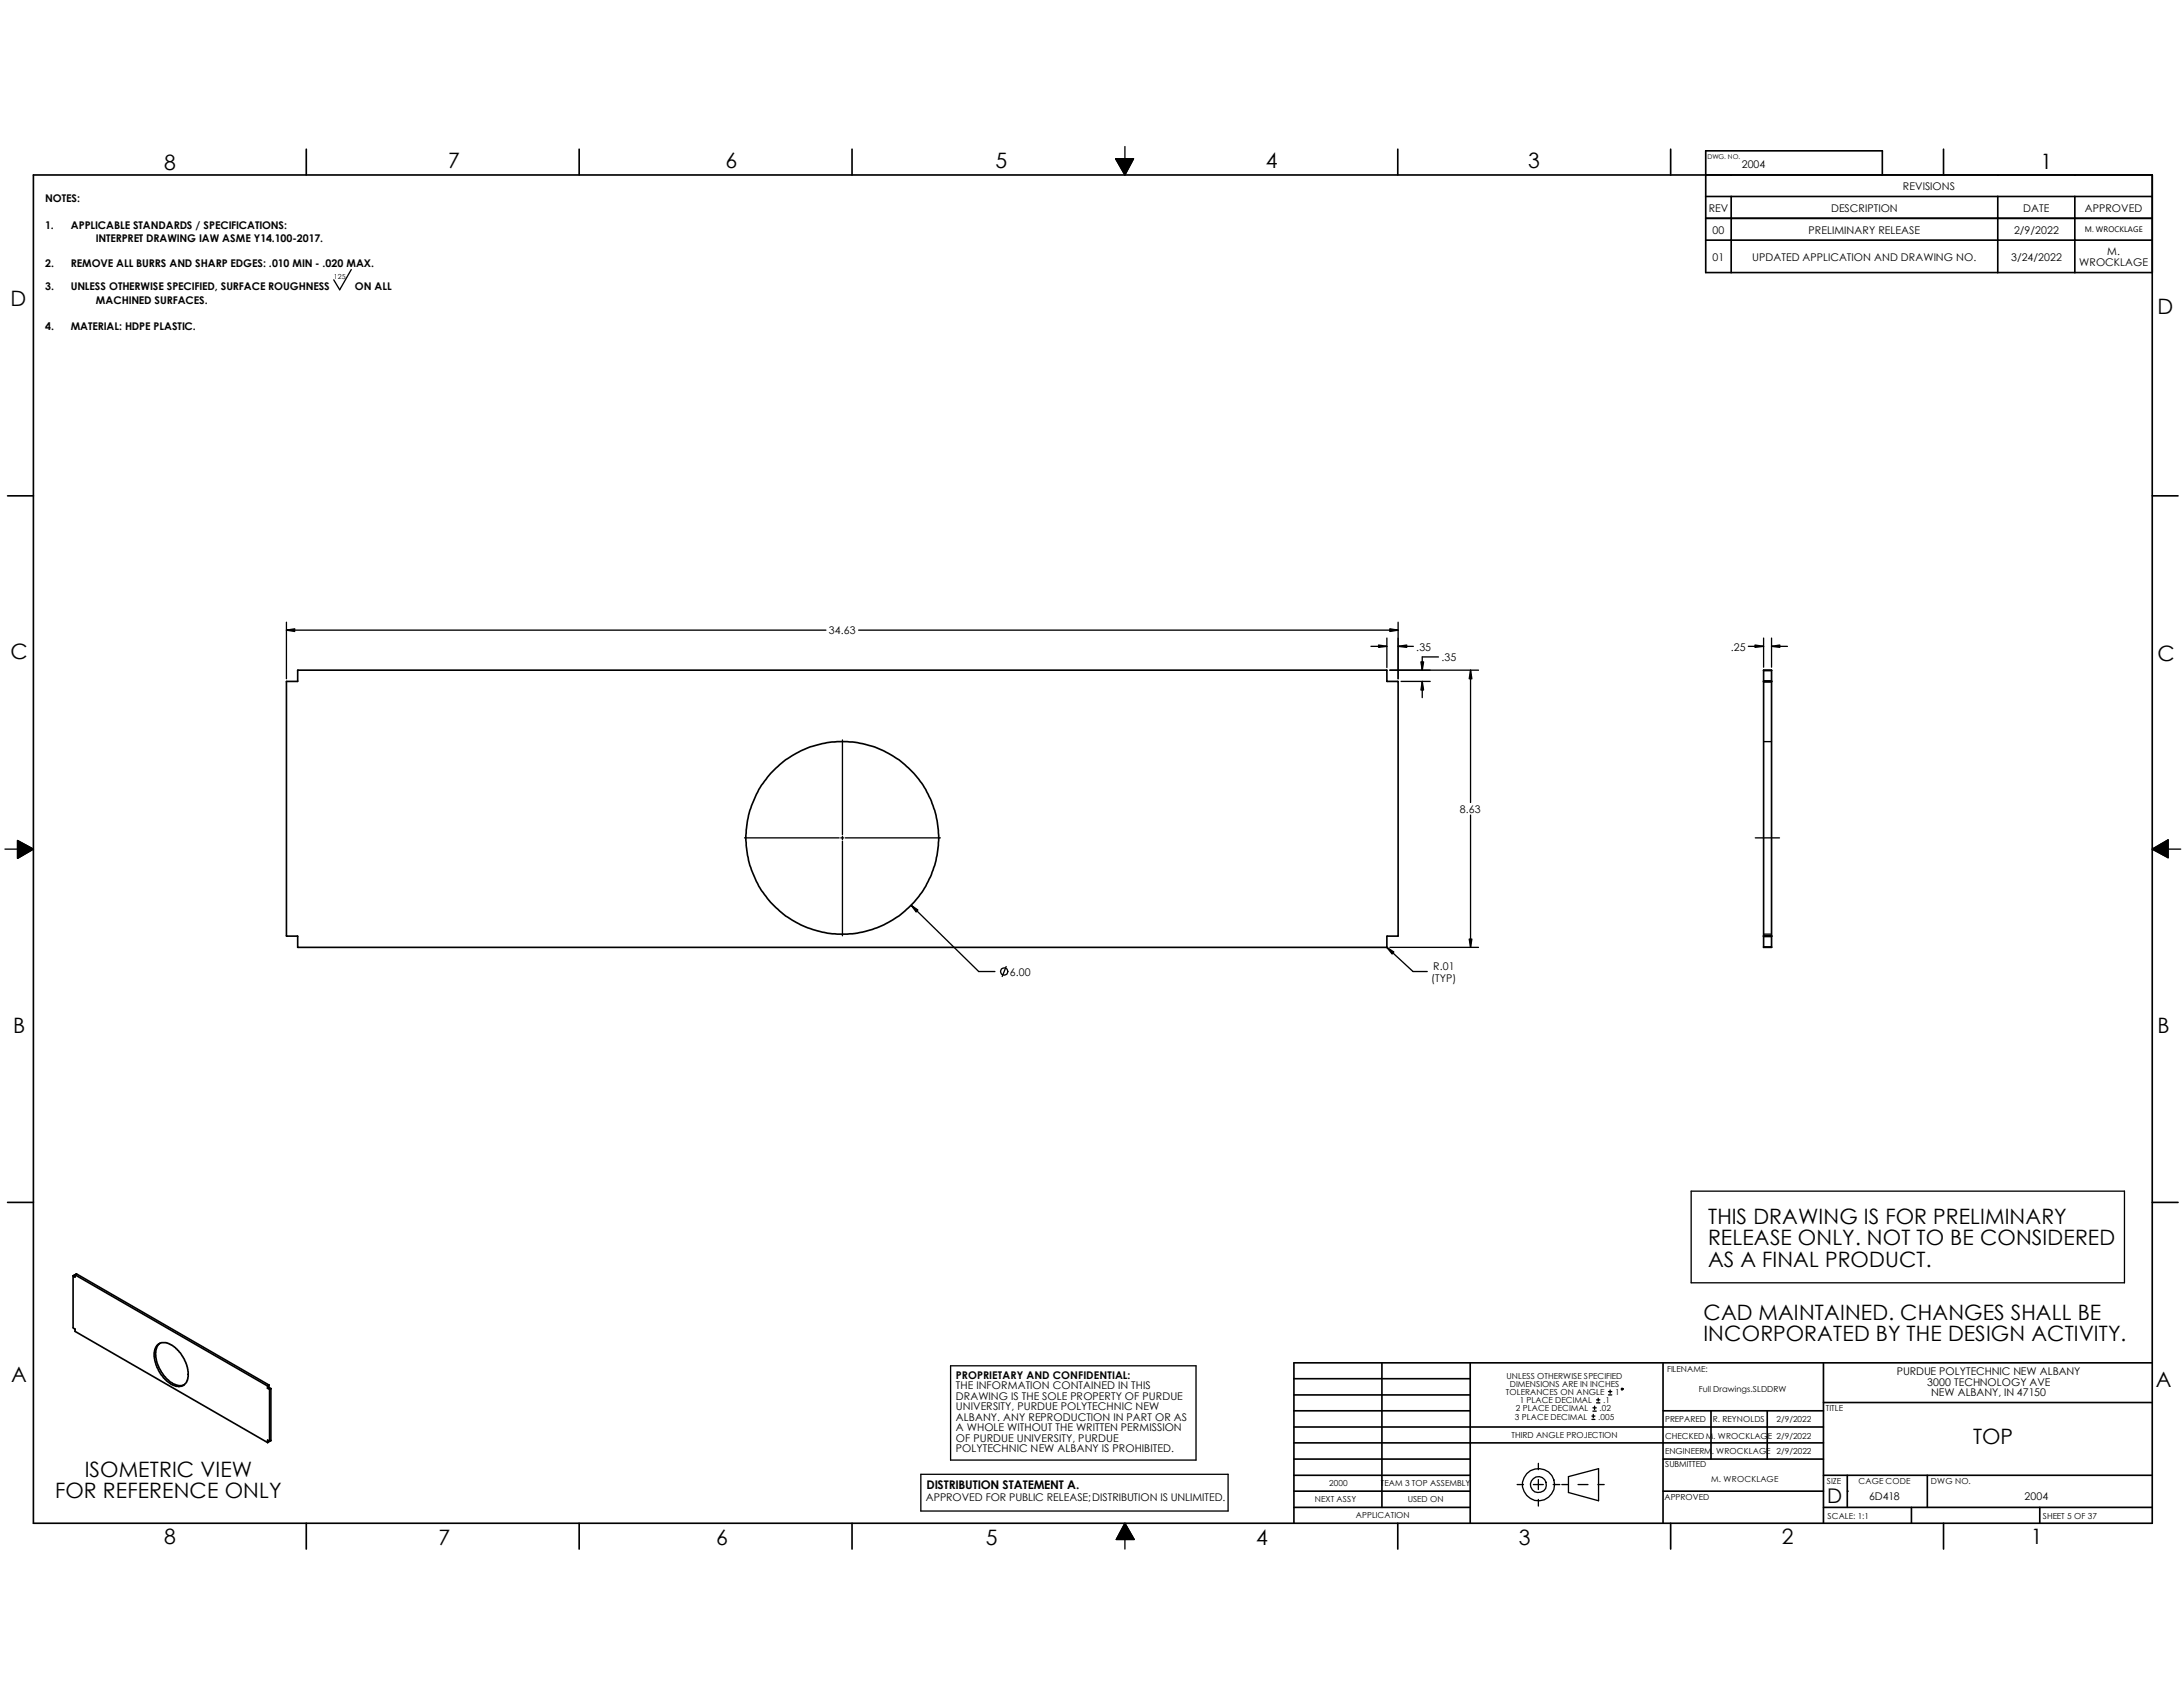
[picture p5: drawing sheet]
<svg xmlns="http://www.w3.org/2000/svg" width="279mm" height="216mm" viewBox="0 0 279 216" stroke-linecap="round" stroke-linejoin="round" font-family="sans-serif">
<defs><g id="words">
<g font-size="2.7">
<text x="21" y="21.7">8</text>
<text x="57.4" y="21.5">7</text>
<text x="92.9" y="21.5">6</text>
<text x="127.4" y="21.5">5</text>
<text x="162" y="21.5">4</text>
<text x="195.6" y="21.5">3</text>
<text x="261.2" y="21.6">1</text>
<text x="1.4" y="39.1">D</text>
<text x="276.1" y="40.1">D</text>
<text x="1.4" y="84.3">C</text>
<text x="276.1" y="84.5">C</text>
<text x="1.7" y="132.2">B</text>
<text x="276.1" y="132.2">B</text>
<text x="218.6" y="156.6">THIS DRAWING IS FOR PRELIMINARY</text>
<text x="218.6" y="159.4">RELEASE ONLY. NOT TO BE CONSIDERED</text>
<text x="218.6" y="162.1">AS A FINAL PRODUCT.</text>
<text x="218" y="168.9">CAD MAINTAINED. CHANGES SHALL BE</text>
<text x="218" y="171.6">INCORPORATED BY THE DESIGN ACTIVITY.</text>
<text x="1.4" y="176.8">A</text>
<text x="275.9" y="177.5">A</text>
<text x="252.6" y="184.8">TOP</text>
<text x="7.1" y="191.7">FOR REFERENCE ONLY</text>
<text x="10.8" y="189">ISOMETRIC VIEW</text>
<text x="21" y="197.6">8</text>
<text x="56.1" y="197.8">7</text>
<text x="91.7" y="197.8">6</text>
<text x="126.2" y="197.8">5</text>
<text x="160.8" y="197.8">4</text>
<text x="194.4" y="197.8">3</text>
<text x="228" y="197.6">2</text>
<text x="259.9" y="197.6">1</text>
</g>
<text font-size="2.6" x="233.8" y="192.4">D</text>
<text font-size="1.5" x="118.6" y="190.6">DISTRIBUTION STATEMENT A.</text>
<g font-size="1.4">
<text x="222.9" y="21.5">2004</text>
<text x="5.8" y="25.9">NOTES:</text>
<text x="5.8" y="29.3">1.</text>
<text x="9.1" y="29.3">APPLICABLE STANDARDS / SPECIFICATIONS:</text>
<text x="218.7" y="27.1">REV</text>
<text x="219.2" y="29.9">00</text>
<text x="231.5" y="29.9">PRELIMINARY RELEASE</text>
<text x="234.4" y="27.1">DESCRIPTION</text>
<text x="243.5" y="24.3">REVISIONS</text>
<text x="257.8" y="29.9">2/9/2022</text>
<text x="259" y="27.1">DATE</text>
<text x="266.8" y="27.1">APPROVED</text>
<text x="5.8" y="34.2">2.</text>
<text x="9.1" y="34.2">REMOVE ALL BURRS AND SHARP EDGES: .010 MIN - .020 MAX.</text>
<text x="12.3" y="31">INTERPRET DRAWING IAW ASME Y14.100-2017.</text>
<text x="219.2" y="33.4">01</text>
<text x="224.3" y="33.4">UPDATED APPLICATION AND DRAWING NO.</text>
<text x="257.4" y="33.4">3/24/2022</text>
<text x="266.1" y="34">WROCKLAGE</text>
<text x="269.7" y="32.7">M.</text>
<text x="5.8" y="37.2">3.</text>
<text x="9.1" y="37.2">UNLESS OTHERWISE SPECIFIED, SURFACE ROUGHNESS</text>
<text x="12.3" y="38.9">MACHINED SURFACES.</text>
<text x="45.4" y="37.2">ON ALL</text>
<text x="5.8" y="42.2">4.</text>
<text x="9.1" y="42.2">MATERIAL: HDPE PLASTIC.</text>
<text x="106.1" y="81.2">34.63</text>
<text x="181.3" y="83.3">.35</text>
<text x="221.5" y="83.3">.25</text>
<text x="184.5" y="84.6">.35</text>
<text x="186.9" y="104.1">8.63</text>
<text x="129.2" y="124.9">6.00</text>
<text x="183.2" y="125.7">(TYP)</text>
<text x="183.4" y="124.1">R.01</text>
<text x="122.3" y="176.4">PROPRIETARY AND CONFIDENTIAL:</text>
<text x="122.3" y="177.8">THE INFORMATION CONTAINED IN THIS</text>
<text x="122.3" y="179.1">DRAWING IS THE SOLE PROPERTY OF PURDUE</text>
<text x="242.8" y="176">PURDUE POLYTECHNIC NEW ALBANY</text>
<text x="246.7" y="177.3">3000 TECHNOLOGY AVE</text>
<text x="247.2" y="178.7">NEW ALBANY, IN 47150</text>
<text x="122.3" y="180.5">UNIVERSITY, PURDUE POLYTECHNIC NEW</text>
<text x="122.3" y="181.8">ALBANY. ANY REPRODUCTION IN PART OR AS</text>
<text x="122.3" y="183.2">A WHOLE WITHOUT THE WRITTEN PERMISSION</text>
<text x="122.3" y="184.5">OF PURDUE UNIVERSITY, PURDUE</text>
<text x="122.3" y="185.9">POLYTECHNIC NEW ALBANY IS PROHIBITED.</text>
<text x="239.2" y="192">6D418</text>
<text x="259.1" y="192">2004</text>
<text x="118.5" y="192.2">APPROVED FOR PUBLIC RELEASE;DISTRIBUTION IS UNLIMITED.</text>
</g>
<g font-size="1.1">
<text x="192.7" y="178.5">TOLERANCES ON ANGLE</text>
<text x="192.8" y="176.4">UNLESS OTHERWISE SPECIFIED</text>
<text x="193.3" y="177.5">DIMENSIONS ARE IN INCHES</text>
<text x="194.5" y="179.6">1 PLACE DECIMAL</text>
<text x="205.2" y="179.6">.1</text>
<text x="206.7" y="178.5">1</text>
<text x="213.4" y="175.6">FILENAME:</text>
<text x="217.4" y="178.1">Full Drawings.SLDDRW</text>
<text x="193.5" y="184.1">THIRD ANGLE PROJECTION</text>
<text x="193.9" y="181.7">3 PLACE DECIMAL</text>
<text x="194" y="180.6">2 PLACE DECIMAL</text>
<text x="204.6" y="181.7">.005</text>
<text x="204.7" y="180.6">.02</text>
<text x="213.1" y="182">PREPARED</text>
<text x="213.1" y="184.1">CHECKED M. WROCKLAGE 2/9/2022</text>
<text x="219.2" y="182">R. REYNOLDS</text>
<text x="227.4" y="182">2/9/2022</text>
<text x="233.7" y="180.6">TITLE</text>
<text x="170.1" y="190.2">2000</text>
<text x="176.7" y="190.2">TEAM 3 TOP ASSEMBLY</text>
<text x="213" y="191.9">APPROVED</text>
<text x="213.1" y="186.1">ENGINEERM. WROCKLAGE 2/9/2022</text>
<text x="213.1" y="187.8">SUBMITTED</text>
<text x="219" y="189.7">M. WROCKLAGE</text>
<text x="233.8" y="189.9">SIZE</text>
<text x="237.9" y="189.9">CAGE CODE</text>
<text x="247.1" y="189.9">DWG NO.</text>
<text x="168.3" y="192.2">NEXT ASSY</text>
<text x="173.5" y="194.3">APPLICATION</text>
<text x="180.2" y="192.2">USED ON</text>
<text x="233.9" y="194.4">SCALE: 1:1</text>
<text x="261.5" y="194.4">SHEET 5 OF 37</text>
</g>
<text font-size="1" x="266.8" y="29.7">M. WROCKLAGE</text>
<text font-size=".9" x="42.7" y="35.6">125</text>
<text font-size=".8" x="218.5" y="20.4">DWG. NO.</text>
</g></defs>
<g fill="none" stroke="#000" stroke-width=".17">
<path d="M144 18.8v1.5M45 34.5l-1.5 2.6-.8-1.3M142.8 20.3h2.3l-1.1 2.1zM36.7 79.6v7.3M178.9 79.6v7.3M36.7 80.6h69M107.8 94.7v12.1M109.9 80.6h69M175.5 82.7h2M177.5 81.7v3.7M177.9 85.8h11.3M178.9 82.7h2"/>
<path d="M179.3 87.2h3.7M182 87.2v2.1M184.1 84.1h-2.1v1.7M188.2 85.8v16.9M223.8 82.7h1.9M225.7 85.8h1M225.7 87.2h1M225.7 94.9h1M225.7 81.7v3.7M226.7 82.7h2.1M226.7 81.7v3.7M.6 108.7h1.6"/>
<path d="M2.2 107.6l2.1 1.1-2.1 1.2zM95.3 107.2h12.1M107.6 107.2h.4M107.8 107v.4M107.8 107.7v12.1M108.2 107.2h12.2M116.6 115.9l8.7 8.4h2M188.2 104.3v16.9M224.7 107.2h3.1M225.7 119.8h1M225.7 119.5h1M275.5 108.7l2-1.2v2.3z"/>
<path d="M277.5 108.7h1.6M128.8 123.7l-.5 1.3M177.5 121.2l3.3 3.1h1.9M177.9 121.2h11.3M225.7 121.2h1M216.5 152.4h55.4v11.8h-55.4zM121.7 174.8h31.4v12.1h-31.4zM204.1 180v.4M204.3 179.5h.5M204.3 179.2h.5M204.6 178.9v.4M205.9 178.5h.4"/>
<path d="M205.9 178.1h.4M206.1 177.9v.4M117.9 188.7h39.3v4.7h-39.3zM144 197v1.2M144 194.9l1.2 2.1h-2.3zM194.2 190h.8M196.3 190h1.2M196.9 187.3v.8M196.9 189.4v1.2M196.9 191.9v.8M198.8 190h.8M199.9 190h.8"/>
<path d="M200.7 189l3.9-1v4.1l-3.9-1.1zM202 190h1.2M203.8 181.7h.3M203.8 181.2h.3M203.9 180.6h.4M203.9 180.2h.4M203.9 181v.4M204.5 190h.8M236.4 190.8h.1"/>
<circle cx="128.5" cy="124.3" r=".47"/>
<circle cx="207.6" cy="177.8" r=".12"/>
<circle cx="196.9" cy="190" r="1.02"/>
<circle cx="196.9" cy="190" r="2.07"/>
</g>
<g fill="#000" stroke="#000" stroke-width=".17">
<path d="M142.8 20.3h2.3l-1.1 2.1zM36.7 80.6l1-.1v.3zM176.4 82.5l1.1 .2-1.1 .1zM177.9 80.5l1 .1-1 .2zM178.9 82.7l1.1-.2v.3zM181.9 84.7h.3l-.2 1.1zM182 87.2l.2 1.1h-.3zM188.2 85.8l.2 1.1h-.4zM224.6 82.5l1.1 .2-1.1 .1zM226.7 82.7l1.1-.2v.3zM2.2 107.6l2.1 1.1-2.1 1.2zM116.6 115.9l.9 .6-.2 .2z"/>
<path d="M275.5 108.7l2-1.2v2.3zM177.5 121.2l.9 .6-.2 .3zM188 120.2h.4l-.2 1zM144 194.9l1.2 2.1h-2.3z"/>
</g>
<g fill="none" stroke="#000" stroke-width=".21">
<path d="M39.2 19.1v3.3M74.1 19.1v3.3M109.1 19.1v3.3M178.9 19.1v3.3M213.8 19.1v3.3M248.8 19.1v3.3M4.3 22.4h271.2v172.5h-271.2zM218.3 25.1h57.2M218.3 27.9h57.2M218.3 30.7h57.2M221.6 25.1v9.8M240.9 22.4v-3.1h-22.6v15.6h57.2"/>
<path d="M255.7 25.1v9.8M265.6 25.1v9.8M1 63.5h3.3M275.5 63.5h3.3M38.1 85.8h139.4v1.4h1.4v32.6h-1.4v1.4h-139.4v-1.4h-1.4v-32.6h1.4zM225.7 87.2h.1M225.7 85.8h1M225.7 87.2h1M225.7 85.8v1.4M225.7 87.2v32.6M226.7 85.8v1.4M226.7 87.2v32.6"/>
<path d="M226.7 87.2h.1M225.7 119.8h.1M225.7 119.8h1M225.7 119.8v1.4M226.7 119.8v1.4M226.7 119.8h.1M225.7 121.2h1M1 153.9h3.3M275.5 153.9h3.3M9.4 169.9l.2 .2v.3l24.6 14.2M9.4 163.3v6.6M9.4 163.3l.2 .1"/>
<path d="M9.4 169.9h.1M9.4 163.3h.1M9.5 163.2h.1M9.5 163.2l-.1 .1M9.6 163.4h.1M9.6 163.2v.2M9.6 163.2l24.6 14.2M9.6 163.2h.1M9.8 163h.1M9.8 163l-.2 .2M9.8 163l24.6 14.2M20.1 172.2l.6-.4h.6l.7 .3 .9 .8 .6 1 .4 .9 .2 .8-.1 .9a1.25 1.25 0 0 1-2 .7l-.7-.5-.4-.4-.8-1.3-.4-1.3 .1-.8z"/>
<path d="M20.4 171.9l-.3 .5-.2 .9 .2 1 .5 1.3 .8 .9 .7 .6 .7 .2 .7-.1M34.2 177.4v.2M34.2 177.7l.3 .1M34.2 177.4h.1M34.2 177.6v.1M34.4 177.2h.1M34.4 177.5h.1M34.4 177.2l-.2 .2M34.4 177.5l-.2 .2M34.4 177.5l.3 .2M34.4 177.5l-.2 .1M34.4 177.2v.3"/>
<path d="M34.5 177.8h.1M34.5 177.8v6.6M34.7 177.7l-.2 .1M34.7 177.7v6.7M34.7 177.7h.1M165.6 178.5h22.6M165.6 176.4h22.6M176.9 174.4v18.5M188.2 174.4v20.5M212.9 174.4v20.5M233.4 179.5h42.1M233.4 174.4v20.5"/>
<path d="M275.5 174.4h-109.9v20.5M34.2 184.3h.1M34.2 184.3v.3M34.2 184.3l.3 .1M34.2 184.6h.1M34.4 184.5h.1M34.4 184.5l-.2 .1M34.4 184.4v.1M34.5 184.4h.1M34.7 184.4h.1M34.7 184.4h-.2M39.2 194.9v3.3"/>
<path d="M74.1 194.9v3.3M109.1 194.9v3.3M165.6 192.9h22.6M165.6 188.8h22.6M165.6 190.8h22.6M165.6 186.7h22.6M165.6 184.7h67.8M165.6 182.6h67.8M165.6 180.6h22.6M178.9 194.9v3.3M212.9 190.8h20.5M212.9 186.7h20.5"/>
<path d="M212.9 180.6h20.5M213.8 194.9v3.3M219 180.6v6.1M226.2 180.6v6.1M233.4 192.9h42.1M233.4 188.8h42.1M236.4 188.8v4.1M244.6 192.9v2M246.7 188.8v4.1M248.8 194.9v3.3M261.1 192.9v2"/>
<circle cx="107.8" cy="107.2" r="12.3"/>
</g>
<use href="#words"/>
</svg>
